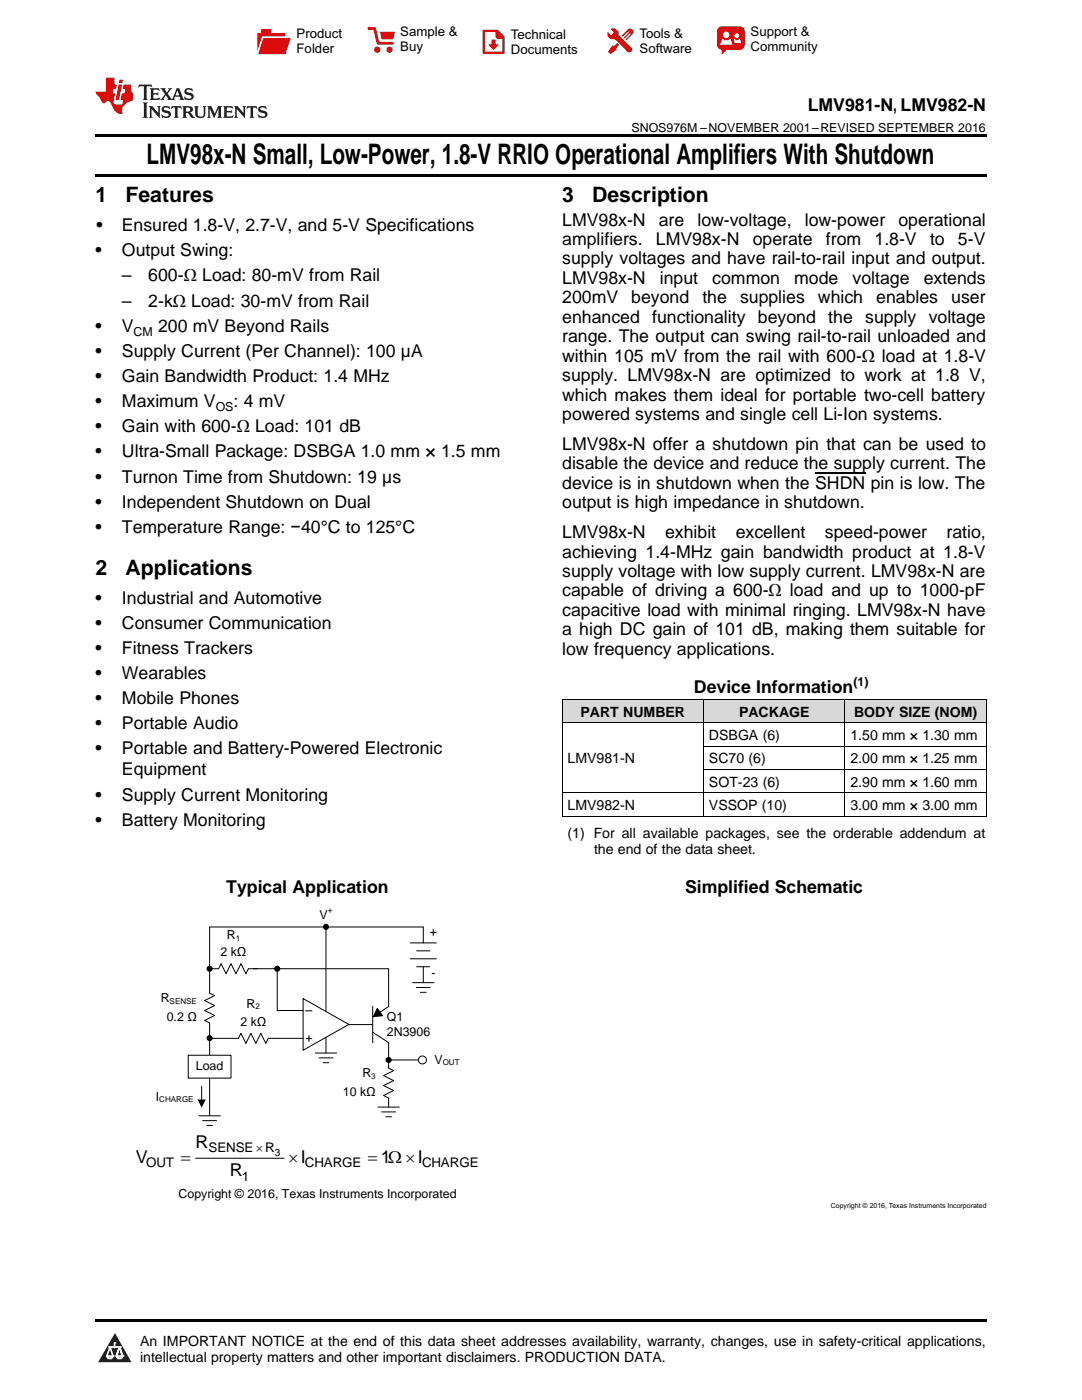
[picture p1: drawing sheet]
<svg xmlns="http://www.w3.org/2000/svg" width="216mm" height="279mm" viewBox="0 0 216 279" stroke-linecap="round" stroke-linejoin="round" font-family="sans-serif">
<defs><g id="words">
<text font-size="5.6" x="29.2" y="32.8">LMV98x-N Small, Low-Power, 1.8-V RRIO Operational Amplifiers With Shutdown</text>
<g font-size="4.2">
<text x="19" y="40.4">1</text>
<text x="25" y="40.4">Features</text>
<text x="112.2" y="40.4">3</text>
<text x="118.2" y="40.4">Description</text>
<text x="19" y="114.8">2</text>
<text x="25" y="114.8">Applications</text>
</g>
<g font-size="3.5">
<text x="161.2" y="22.2">LMV981-N, LMV982-N</text>
<text x="19.2" y="46.1">•</text>
<text x="24.3" y="46.1">Ensured 1.8-V, 2.7-V, and 5-V Specifications</text>
<text x="112.2" y="45">LMV98x-N</text>
<text x="131.5" y="45">are</text>
<text x="139.2" y="45">low-voltage,</text>
<text x="160.6" y="45">low-power</text>
<text x="179.3" y="45">operational</text>
<text x="19" y="51.1">•</text>
<text x="24.3" y="51.1">Output Swing:</text>
<text x="112.2" y="48.9">amplifiers.</text>
<text x="112.2" y="52.8">supply voltages and have rail-to-rail input and output.</text>
<text x="130.9" y="48.9">LMV98x-N</text>
<text x="150.2" y="48.9">operate</text>
<text x="164.8" y="48.9">from</text>
<text x="174.5" y="48.9">1.8-V</text>
<text x="185.6" y="48.9">to</text>
<text x="191.2" y="48.9">5-V</text>
<text x="24.3" y="56.2">–</text>
<text x="29.6" y="56.2">600-Ω Load: 80-mV from Rail</text>
<text x="112.2" y="56.7">LMV98x-N</text>
<text x="131.7" y="56.7">input</text>
<text x="142.1" y="56.7">common</text>
<text x="158.5" y="56.7">mode</text>
<text x="170.1" y="56.7">voltage</text>
<text x="184.3" y="56.7">extends</text>
<text x="24.3" y="61.2">–</text>
<text x="29.6" y="61.2">2-kΩ Load: 30-mV from Rail</text>
<text x="112.2" y="60.5">200mV</text>
<text x="112.2" y="64.4">enhanced functionality beyond</text>
<text x="126" y="60.5">beyond</text>
<text x="140.1" y="60.5">the</text>
<text x="147.7" y="60.5">supplies</text>
<text x="163.2" y="60.5">which</text>
<text x="165.3" y="64.4">the</text>
<text x="172.6" y="64.4">supply</text>
<text x="174.8" y="60.5">enables</text>
<text x="185.3" y="64.4">voltage</text>
<text x="189.8" y="60.5">user</text>
<text x="19" y="66.3">•</text>
<text x="19" y="71.3">•</text>
<text x="24.3" y="66.3">V</text>
<text x="24.3" y="71.3">Supply Current (Per Channel): 100 µA</text>
<text x="31.5" y="66.3">200 mV Beyond Rails</text>
<text x="112.2" y="68.3">range. The output can swing rail-to-rail unloaded and</text>
<text x="19" y="76.3">•</text>
<text x="24.3" y="76.3">Gain Bandwidth Product: 1.4 MHz</text>
<text x="112.2" y="72.2">within 105 mV from the rail with 600-Ω load at 1.8-V</text>
<text x="112.2" y="76.1">supply. LMV98x-N are optimized to work at 1.8 V,</text>
<text x="19" y="81.3">•</text>
<text x="24.3" y="81.3">Maximum V</text>
<text x="46.6" y="81.3">: 4 mV</text>
<text x="112.2" y="79.9">which makes them ideal for portable two-cell battery</text>
<text x="112.2" y="83.8">powered systems and single cell Li-Ion systems.</text>
<text x="19" y="86.3">•</text>
<text x="24.3" y="86.3">Gain with 600-Ω Load: 101 dB</text>
<text x="112.2" y="89.8">LMV98x-N offer a shutdown pin that can be used to</text>
<text x="19" y="91.3">•</text>
<text x="24.3" y="91.3">Ultra-Small Package: DSBGA 1.0 mm × 1.5 mm</text>
<text x="112.2" y="93.7">disable the device and reduce the supply current. The</text>
<text x="19" y="96.3">•</text>
<text x="19" y="101.3">•</text>
<text x="24.3" y="96.3">Turnon Time from Shutdown: 19 µs</text>
<text x="24.3" y="101.3">Independent Shutdown on Dual</text>
<text x="112.2" y="97.5">device is in shutdown when the SHDN pin is low. The</text>
<text x="112.2" y="101.4">output is high impedance in shutdown.</text>
<text x="19" y="106.3">•</text>
<text x="24.3" y="106.3">Temperature Range: −40°C to 125°C</text>
<text x="112.2" y="107.4">LMV98x-N</text>
<text x="132.7" y="107.4">exhibit</text>
<text x="146.8" y="107.4">excellent</text>
<text x="164.6" y="107.4">speed-power</text>
<text x="188.9" y="107.4">ratio,</text>
<text x="112.2" y="111.3">achieving 1.4-MHz gain bandwidth product at 1.8-V</text>
<text x="112.2" y="115.1">supply voltage with low supply current. LMV98x-N are</text>
<text x="112.2" y="119">capable of driving a 600-Ω load and up to 1000-pF</text>
<text x="19" y="120.5">•</text>
<text x="19" y="125.5">•</text>
<text x="24.3" y="120.5">Industrial and Automotive</text>
<text x="24.3" y="125.5">Consumer Communication</text>
<text x="112.2" y="122.9">capacitive load with minimal ringing. LMV98x-N have</text>
<text x="19" y="130.5">•</text>
<text x="24.3" y="130.5">Fitness Trackers</text>
<text x="112.2" y="126.8">a high DC gain of 101 dB, making them suitable for</text>
<text x="112.2" y="130.7">low frequency applications.</text>
<text x="19" y="135.5">•</text>
<text x="24.3" y="135.5">Wearables</text>
<text x="19" y="140.5">•</text>
<text x="24.3" y="140.5">Mobile Phones</text>
<text x="138.5" y="138.4">Device Information</text>
<text x="19" y="145.5">•</text>
<text x="24.3" y="145.5">Portable Audio</text>
<text x="19" y="150.5">•</text>
<text x="24.3" y="150.5">Portable and Battery-Powered Electronic</text>
<text x="24.3" y="154.8">Equipment</text>
<text x="19" y="159.8">•</text>
<text x="24.3" y="159.8">Supply Current Monitoring</text>
<text x="19" y="164.8">•</text>
<text x="24.3" y="164.8">Battery Monitoring</text>
<text x="45.2" y="178.1">Typical Application</text>
<text x="136.7" y="178.1">Simplified Schematic</text>
<text x="27.1" y="232">V</text>
<text x="39" y="229">R</text>
<text x="57.5" y="232">uI</text>
<text x="76" y="232">1: uI</text>
<text x="45.9" y="234.8">R</text>
</g>
<g font-size="2.8">
<text x="115.8" y="143.1">PART NUMBER</text>
<text x="147.5" y="143.1">PACKAGE</text>
<text x="170.4" y="143.1">BODY SIZE (NOM)</text>
<text x="141.5" y="147.7">DSBGA (6)</text>
<text x="169.7" y="147.7">1.50 mm × 1.30 mm</text>
<text x="113.2" y="152.4">LMV981-N</text>
<text x="141.5" y="152.4">SC70 (6)</text>
<text x="169.7" y="152.4">2.00 mm × 1.25 mm</text>
<text x="113.2" y="161.7">LMV982-N</text>
<text x="141.5" y="157">SOT-23 (6)</text>
<text x="141.5" y="161.7">VSSOP (10)</text>
<text x="169.7" y="157">2.90 mm × 1.60 mm</text>
<text x="169.7" y="161.7">3.00 mm × 3.00 mm</text>
<text x="113.2" y="167.2">(1) For all available packages, see the orderable addendum at</text>
<text x="118.5" y="170.4">the end of the data sheet.</text>
<text x="27.9" y="268.6">An IMPORTANT NOTICE at the end of this data sheet addresses availability, warranty, changes, use in safety-critical applications,</text>
<text x="27.9" y="271.8">intellectual property matters and other important disclaimers. PRODUCTION DATA.</text>
</g>
<g font-size="2.6">
<text x="59.2" y="7.6">Product</text>
<text x="59.2" y="10.6">Folder</text>
<text x="79.9" y="7.3">Sample &amp;</text>
<text x="79.9" y="10.2">Buy</text>
<text x="101.9" y="7.8">Technical</text>
<text x="101.9" y="10.8">Documents</text>
<text x="127.6" y="7.6">Tools &amp;</text>
<text x="127.6" y="10.6">Software</text>
<text x="149.8" y="7.2">Support &amp;</text>
<text x="149.8" y="10.2">Community</text>
<text x="29.2" y="233">OUT</text>
<text x="41.6" y="230">SENSE uR</text>
<text x="60.9" y="233">CHARGE</text>
<text x="84.2" y="233">CHARGE</text>
<text x="48.3" y="235.7">1</text>
</g>
<g font-size="2.5">
<text x="126" y="26.3">SNOS976M –NOVEMBER 2001–REVISED SEPTEMBER 2016</text>
<text x="26.7" y="67">CM</text>
<text x="43" y="82">OS</text>
<text x="170.3" y="137">(1)</text>
<text x="63.7" y="183.3">V</text>
<text x="44" y="190.8">2 Nü</text>
<text x="45.3" y="187.4">R</text>
<text x="85.8" y="186.8">+</text>
<text x="86.1" y="195">-</text>
<text x="32.1" y="200.1">R</text>
<text x="33.3" y="203.8">0.2 ü</text>
<text x="49.2" y="201.1">R</text>
<text x="61" y="202.4">±</text>
<text x="77.2" y="203.7">Q1</text>
<text x="48" y="204.8">2 Nü</text>
<text x="61" y="208">+</text>
<text x="77.2" y="206.7">2N3906</text>
<text x="39.1" y="213.6">Load</text>
<text x="72.3" y="215">R</text>
<text x="86.7" y="212.3">V</text>
<text x="31.1" y="219.7">I</text>
<text x="68.4" y="218.8">10 Nü</text>
<text x="35.6" y="239.2">Copyright © 2016, Texas Instruments Incorporated</text>
</g>
<text font-size="2" x="54.9" y="230.7">3</text>
<g font-size="1.6">
<text x="65.4" y="182.2">+</text>
<text x="47" y="187.7">1</text>
<text x="33.9" y="200.4">SENSE</text>
<text x="51" y="201.4">2</text>
<text x="74.1" y="215.3">3</text>
<text x="88.3" y="212.6">OUT</text>
<text x="31.8" y="220">CHARGE</text>
</g>
<text font-size="1.4" x="165.8" y="241.1">Copyright © 2016, Texas Instruments Incorporated</text>
</g></defs>
<g fill="#d8d8d8">
<path d="M112.2 139.7h28.2v4.6h-28.2z"/>
<path d="M140.4 139.7h28.2v4.6h-28.2z"/>
<path d="M168.6 139.7h28.2v4.6h-28.2z"/>
</g>
<path d="M22.9 266l3.3 5.9h-6.6z" fill="#231f20"/>
<path d="M21.3 270.6h1.2l-.3 .5h-.3a.53 .53 0 0 1-.6-.5z" fill-rule="evenodd" fill="#fff"/>
<path d="M21.3 270.6h1.2l-.3 .5h-.3a.53 .53 0 0 1-.6-.5z" fill="none" stroke="#231f20" stroke-width=".33"/>
<path d="M21.3 270.6l1.2 .1-.3 .4h-.5z" fill="none" stroke="#fff" stroke-width=".33"/>
<path d="M22.9 268.9h.1" fill="none" stroke="#fff" stroke-width=".33"/>
<path d="M22.9 268v.9z" fill="#fff"/>
<path d="M22.9 268v.9z" fill="none" stroke="#fff" stroke-width=".33"/>
<circle cx="22.9" cy="268" r=".16" fill="#fff"/>
<path d="M21.8 268.8h.1" fill="none" stroke="#fff" stroke-width=".33"/>
<path d="M21.8 268.8h2.2z" fill="#fff"/>
<path d="M21.8 268.8h2.2z" fill="none" stroke="#fff" stroke-width=".33"/>
<circle cx="24" cy="268.8" r=".16" fill="#fff"/>
<path d="M23.2 270.6h.1" fill="none" stroke="#fff" stroke-width=".33"/>
<path d="M23.8 268.8l-.6 1.8z" fill="#fff"/>
<path d="M23.8 268.8l-.6 1.8z" fill="none" stroke="#fff" stroke-width=".33"/>
<path d="M23.8 268.8l.7 1.8z" fill="#fff"/>
<path d="M23.8 268.8l.7 1.8z" fill="none" stroke="#fff" stroke-width=".33"/>
<path d="M24.4 270.6h.1" fill="none" stroke="#fff" stroke-width=".33"/>
<circle cx="21.3" cy="270.6" r=".16" fill="#fff"/>
<path d="M22 268.8l-.7 1.8z" fill="#fff"/>
<path d="M22 268.8l-.7 1.8z" fill="none" stroke="#fff" stroke-width=".33"/>
<path d="M22 268.8l.5 1.8z" fill="#fff"/>
<path d="M22 268.8l.5 1.8z" fill="none" stroke="#fff" stroke-width=".33"/>
<circle cx="22.5" cy="270.6" r=".16" fill="#fff"/>
<path d="M23.3 270.6h1.2a.63 .63 0 0 1-.6 .5 .63 .63 0 0 1-.6-.5z" fill-rule="evenodd" fill="#fff"/>
<path d="M23.3 270.6h1.2a.63 .63 0 0 1-.6 .5 .63 .63 0 0 1-.6-.5z" fill="none" stroke="#231f20" stroke-width=".33"/>
<path d="M23.3 270.6h1.2l-.4 .5h-.5z" fill="none" stroke="#fff" stroke-width=".33"/>
<path d="M23.2 270.6h.1" fill="none" stroke="#fff" stroke-width=".33"/>
<circle cx="24.5" cy="270.6" r=".16" fill="#fff"/>
<path d="M19 263.2h177.8v.5h-177.8z" fill="#000"/>
<path d="M65 185v18M41.8 207.2v4M62.9 210.2h4.3M63.7 211.1h2.7M64.5 212.1h1.1M65 207v3.2" fill="none" stroke="#000" stroke-width=".2"/>
<g fill="#000">
<circle cx="65" cy="185" r=".61"/>
<circle cx="41.8" cy="207.2" r=".61"/>
</g>
<path d="M60.5 199.3l9.1 5.1-9.1 5.2z" fill="#fff"/>
<path d="M60.5 199.3l9.1 5.1-9.1 5.2zM41.9 207.2h5.7l.5-1 1 2 1-2 1 2 .9-2 1 2 .5-1h7M55.3 201.7h5.2M69.6 204.4v.1" fill="none" stroke="#000" stroke-width=".2"/>
<path d="M37.6 210.6h8.5v4.6h-8.5z" fill-rule="evenodd" fill="#fff"/>
<g fill="none" stroke="#000" stroke-width=".2">
<path d="M41.8 193.6v4.6l1 .5-2 1 2 1-2 1 2 1-2 1 1 .4v2.9M55.3 193.3v8.4M77.5 193.4v7.5l-3.1 2.1M81.9 188.2h5.2M81.9 191.3h5.2M82.3 196.1h4.3M83.1 197.1h2.8M83.1 189.8h2.7M83.1 192.9h2.7M83.9 198h1.1M84.4 185h-42.6v8.3h1.8l.5-1 1 2 1-2 1 2 1-2 1 2 .5-1h27.9M84.5 185v3.2"/>
<path d="M84.5 192.9v3.2M37.6 210.6h8.5v4.6h-8.5zM41.8 215.2v7.5M69.6 204.5h4.8M74.4 200.8v7.3M74.4 206l3.1 2.1v3.4h6M75.3 201.2l1 1.5-1.8 .2zM39.7 222.7h4.3M40.4 223.6h2.8M41.3 224.6h1.1"/>
</g>
<g fill="#000">
<path d="M75.3 201.2l1 1.5-1.8 .2z"/>
<circle cx="41.8" cy="193.3" r=".61"/>
<circle cx="55.3" cy="193.3" r=".61"/>
<circle cx="77.5" cy="211.5" r=".61"/>
</g>
<circle cx="84.3" cy="211.5" r=".79" fill="#fff"/>
<g fill="none" stroke="#000" stroke-width=".2">
<path d="M112.2 139.6h84.6M112.2 139.7v23.2M140.4 139.7v23.2M168.6 139.7v23.2M196.8 139.7v23.2M112.2 158.2h84.6M112.2 144.3h84.6M140.4 153.6h56.4M140.4 148.9h56.4M112.2 162.9h84.6M40.2 216.8v2.8M77.5 211.4v1.8l1 .5-1.9 1 1.9 1-1.9 1 1.9 .9-1.9 1 .9 .5v1.8"/>
<path d="M39 231.2h17.7M75.4 220.9h4.3M76.2 221.9h2.7M77 222.9h1.1"/>
<circle cx="84.3" cy="211.5" r=".79"/>
</g>
<path d="M39.4 219.4h1.6l-.8 1.7z" fill="#000"/>
<path d="M19 34.8h177.8v.5h-177.8zM19 26.8h177.8v.6h-177.8z" fill="#000"/>
<path d="M27.7 16.9l-.1 .6 .6-.3h.5v.2v2.2l-.2 .4h1l-.2-.4v-2.2v-.2h.5l.6 .3-.2-.6zM29.9 17.6l.2 .4v1.6l-.2 .4h1.9l.1-.6a1.09 1.09 0 0 1-1.3 .1v-.6h.6l.4 .2v-.7l-.2 .2h-.8v-.6l.2-.1a1.01 1.01 0 0 1 1 .3l-.1-.6zM32 17.6l.9 1.2-1 1.2h.9l-.2-.3 .5-.7 .5 .7-.3 .3h1.7l-.2-.3 .1-.4h1l.1 .4-.2 .3h1l-.3-.4-.7-2h-.5l-1 2.2-.8-1.1 .9-1.1h-.9l.2 .2-.4 .7-.4-.7 .2-.2zM35.4 18l.4 1h-.8zM37 17.7a.66 .66 0 0 0-.2 .8 .66 .66 0 0 0 .6 .4l.7 .2 .1 .2a.8 .8 0 0 1-.7 .4 .8 .8 0 0 1-.7-.5l.1 .8 .2-.2a.94 .94 0 0 0 1.1 .1 .94 .94 0 0 0 .4-.9 1.48 1.48 0 0 0-1.3-.6v-.4a1.1 1.1 0 0 1 1.2 .2l-.2-.6-.2 .1-.5-.1zM28.5 20.4l.2 .4v2.3l-.2 .4h1l-.2-.4v-2.3l.2-.4zM29.7 21.2l.2 .4v1.5l-.2 .4h.8l-.3-.4 .1-1.3 1.6 1.8v-2l.2-.4h-.7l.2 .2v1.1l-1.2-1.3zM32.5 21.3a.66 .66 0 0 0-.2 .8 .66 .66 0 0 0 .6 .4l.6 .2 .2 .2a.8 .8 0 0 1-.8 .4 .8 .8 0 0 1-.7-.5l.2 .7 .2-.1a.94 .94 0 0 0 1 .1 .94 .94 0 0 0 .5-1 1.47 1.47 0 0 0-1.3-.6l-.1-.3a1.1 1.1 0 0 1 1.3 .2l-.2-.6-.2 .1-.5-.2zM34.3 21.2l-.2 .6a.64 .64 0 0 1 .8-.3v1.6l-.2 .4h1l-.3-.4 .1-1.6a.66 .66 0 0 1 .8 .3l-.2-.6zM36.3 21.2l.3 .4v1.5l-.3 .4h1l-.2-.2v-.7h.5l.1 .1a.8 .8 0 0 0 1.2 .7l-1-1a.62 .62 0 0 0 .6-.5 .62 .62 0 0 0-.6-.7zM37.1 21.5h.1a.48 .48 0 0 1 .6 0 .48 .48 0 0 1 .1 .6l-.2 .1-.6 .1zM38.7 21.2l.2 .2a2.29 2.29 0 0 0 .4 2 1.05 1.05 0 0 0 1.7-.7v-1.3l.2-.2h-.8l.2 .4v1.1a.61 .61 0 0 1-.6 .6 .61 .61 0 0 1-.6-.6v-1.1l.3-.4zM41.3 21.2l.3 .4v1.5l-.3 .4h.8l-.2-.4v-1.4l.8 1.9 .9-1.9v1.4l-.2 .4h.9l-.2-.4v-1.5l.2-.4h-.8l-.7 1.5-.6-1.5zM44.5 21.2l.2 .4v1.5l-.2 .4h1.9l.2-.6a1.1 1.1 0 0 1-1.4 .2v-.7h.6l.4 .2v-.6l-.2 .1-.8 .1v-.6l.2-.1a1.02 1.02 0 0 1 1.1 .2l-.2-.5zM46.7 21.2l.2 .4v1.5l-.2 .4h.8l-.3-.4 .1-1.3 1.6 1.8v-2l.2-.4h-.7l.2 .2v1.1l-1.2-1.3zM49.3 21.2l-.1 .6a.64 .64 0 0 1 .8-.3v1.6l-.3 .4h1l-.2-.4v-1.6a.66 .66 0 0 1 .8 .3l-.1-.6zM51.7 21.3a.66 .66 0 0 0-.2 .7 .66 .66 0 0 0 .7 .5l.6 .2 .1 .2a.8 .8 0 0 1-.7 .4 .8 .8 0 0 1-.7-.5l.1 .7 .2-.1a.94 .94 0 0 0 1.1 .1 .94 .94 0 0 0 .4-1 1.48 1.48 0 0 0-1.2-.6l-.1-.3a1.1 1.1 0 0 1 1.2 .2l-.2-.6-.1 .1-.6-.2z" fill="#231f20"/>
<path d="M21.1 15.5v2.8h-2v.4l.9 .9a.96 .96 0 0 0 1 1 .59 .59 0 0 1 .5-.4 .59 .59 0 0 1 .5 .3l.4 .8a1.61 1.61 0 0 0 2.1 1.3 1.63 1.63 0 0 1 1.1-2.2l.9-.3v-1.5a1.6 1.6 0 0 1-.4-1.7h-1.4l-.2 .9h.5l-.2 .8h-.5l-.2 1v.3h.5l-.2 .9h-.7a.74 .74 0 0 1-1-.6l.3-1.6h-.5l.2-.8h.5l.1-.9h-.4v-1.4zM23.7 16.9l-.7 3h.8l.6-3zM23.8 15.9l-.1 .7h.7l.2-.7z" fill="#ee1d23"/>
<g fill="#d60000">
<path d="M52.1 5.8h2v.8h2.8v4.2h-5.5v-4.2h.7z" fill-rule="evenodd"/>
<path d="M52.4 7.5h5.6l-1 3.3h-5.6z" fill-rule="evenodd"/>
</g>
<path d="M52.4 7.4h5.7l-.1 .1h-5.5l-1.1 3.3z" fill-rule="evenodd" fill="#fff"/>
<path d="M52.4 7.4h5.7l-.1 .1h-5.5l-1.1 3.3z" fill="none" stroke="#fff" stroke-width=".2"/>
<path d="M73.6 5.7h1.1l.7 2.9h2.9" fill="none" stroke="#d60000" stroke-width=".55"/>
<g fill="#d60000">
<path d="M75.8 6.3h3l-.4 1.6h-2.2z" fill-rule="evenodd"/>
<circle cx="75.3" cy="9.9" r=".62"/>
<circle cx="77.7" cy="9.9" r=".62"/>
</g>
<path d="M96.5 6.2h2.7l1.3 1.2v3.1h-4z" fill="none" stroke="#d60000" stroke-width=".44"/>
<g fill="#d60000">
<path d="M98.1 7.9h.8v1h.5l-.9 1.1-1-1v-.1h.6z" fill-rule="evenodd"/>
<path d="M98.9 6.2h.3l1.3 1.2v.4h-1.3l-.3-.4z" fill-rule="evenodd"/>
<path d="M121.9 5.7h.8l.7 .6 .1 .7 2.5 2.5-.8 .8-2.3-2.3-1.1-.2-.6-.6v-.8l.7 .6 .5-.4v-.2l-.5-.5z" fill-rule="evenodd"/>
<path d="M122.2 9.1h.4l.5-.5 .4 .4-.5 .5v.4l-1.2 .9-.5-.5z" fill-rule="evenodd"/>
<path d="M125.3 5.9a.67 .67 0 0 1 .9 0 .67 .67 0 0 1 0 .9z" fill-rule="evenodd"/>
<path d="M125.3 5.9l.9 .9-1.2 1.2h-.2v-.2l1-.9v-.2h-.2l-.9 1h-.2v-.2l.9-1 .1-.2h-.3l-.9 1h-.2v-.2z" fill-rule="evenodd"/>
<circle cx="125.6" cy="9.9" r=".54"/>
</g>
<path d="M123.3 6.3v.7" fill="none" stroke="#d60000" stroke-width=".2"/>
<g fill="#d60000">
<path d="M143.4 5.5l.6-.2h3.6a.95 .95 0 0 1 1 .9v2.8a.95 .95 0 0 1-1 .9h-3.6a.95 .95 0 0 1-.9-.9v-2.8z" fill-rule="evenodd"/>
<path d="M144 9.9h.9l-.7 .9h-.2z" fill-rule="evenodd"/>
</g>
<g fill="#fff">
<path d="M146.6 8.6h1.3z"/>
<path d="M144.1 7.8h.3l.1 .2h.8l.2-.2h.3l.4 1.1h-2.5z" fill-rule="evenodd"/>
<path d="M146.4 7.8h.3l.1 .2h.5l.2-.2h.2l.2 .8h-1.3z" fill-rule="evenodd"/>
<circle cx="144.9" cy="6.9" r=".65"/>
<circle cx="147" cy="7.1" r=".48"/>
</g>
<path d="M162.7 94.4h9.9" fill="none" stroke="#000" stroke-width=".25"/>
<use href="#words"/>
</svg>
